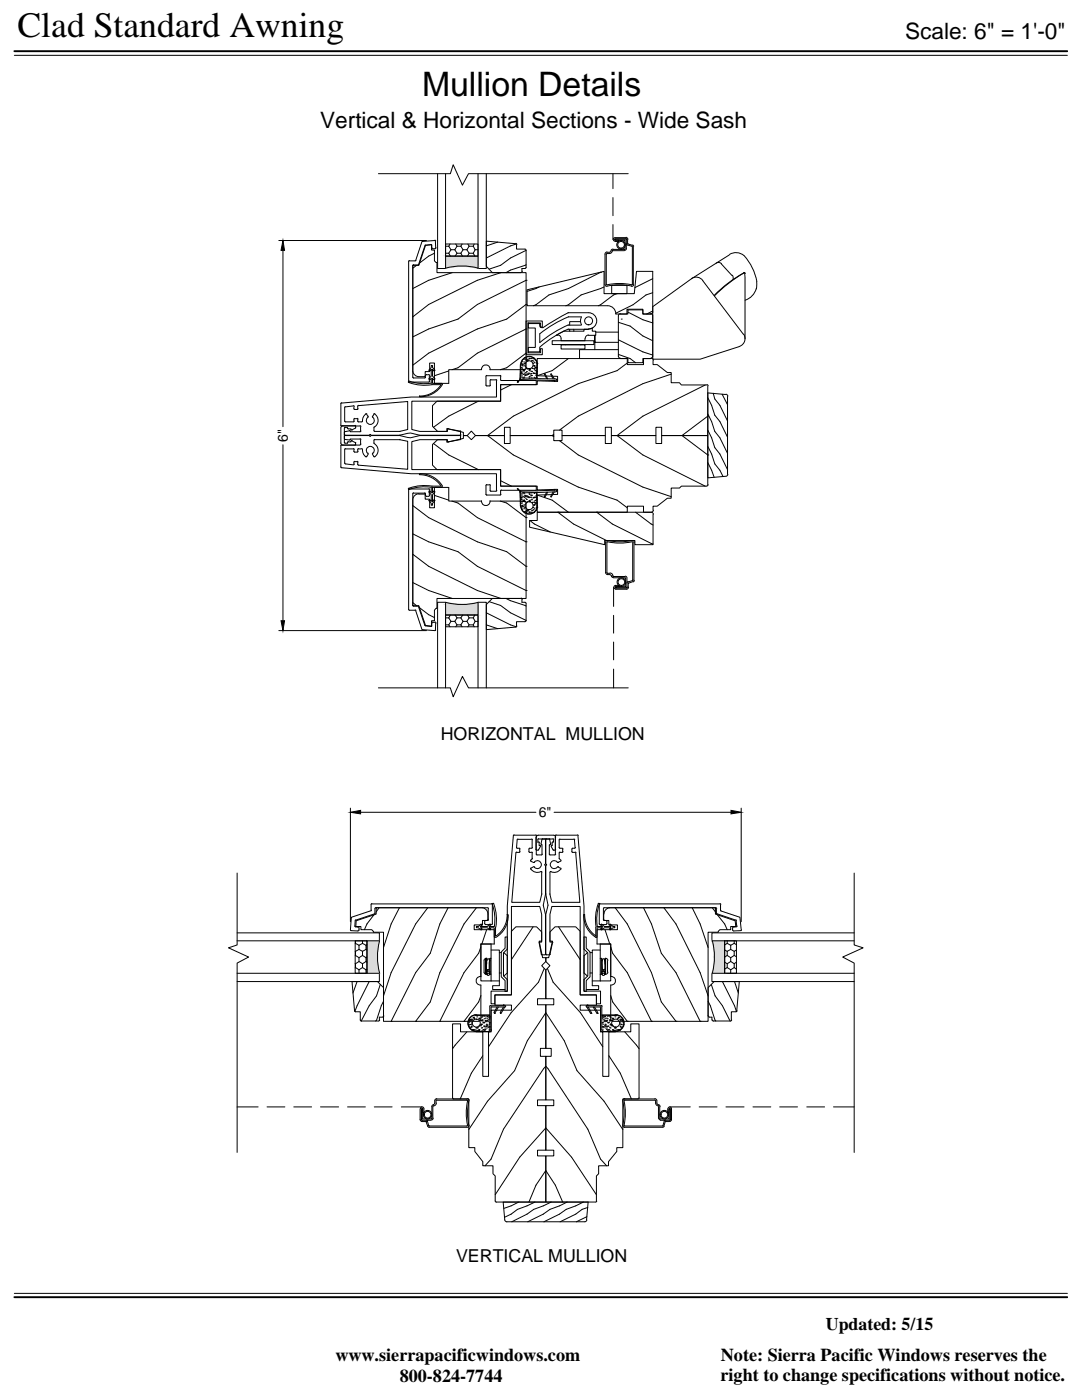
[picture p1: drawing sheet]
<svg xmlns="http://www.w3.org/2000/svg" width="216mm" height="279mm" viewBox="0 0 216 279" stroke-linecap="round" stroke-linejoin="round" font-family="sans-serif">
<defs><g id="words">
<text font-size="7.1" x="3.5" y="7.4">Clad Standard Awning</text>
<text font-size="6.7" x="84.2" y="19.2">Mullion Details</text>
<g font-size="4.5">
<text x="180.6" y="7.8">Scale: 6&quot; = 1'-0&quot;</text>
<text x="63.9" y="25.5">Vertical &amp; Horizontal Sections - Wide Sash</text>
</g>
<g font-size="3.6">
<text x="88" y="147.6">HORIZONTAL MULLION</text>
<text x="91" y="251.8">VERTICAL MULLION</text>
<text x="164.8" y="265.4">Updated: 5/15</text>
<text x="66.9" y="271.6">www.sierrapacificwindows.com</text>
<text x="79.8" y="275.7">800-824-7744</text>
<text x="143.8" y="275.6">right to change specifications without notice.</text>
<text x="143.8" y="271.5">Note: Sierra Pacific Windows reserves the</text>
</g>
<g font-size="2.8">
<text x="57.4" y="88.2" transform="rotate(-90 57.4 88.2)">6&quot;</text>
<text x="107.5" y="163.1">6&quot;</text>
</g>
</g></defs>
<!-- layer: PRODUCTS -->
<g fill="none" stroke="#000" stroke-width=".2">
<path d="M75.5 34.7h14.4l.5-1.8 1.9 4 1.2-2.2h31.9M87.3 34.7v18.9h1.6v-18.9M95.4 34.7v18.9h1.6v-18.9M122.3 34.7v2.9M122.3 39.4v3.6M81.7 52.1h1.1M81.7 52l-.2 .2v23.9M82.4 53v22.3M82.5 52.8l-.1 .2M83 52l-.2 .1M83.1 53l-.7 .5M83.6 52.8l-1.1 .1"/>
<path d="M84.8 49.1l-1.3 3.7M84.9 49l1.1-.2 .2 .2M84.9 48.9l-.1 .1M86.1 49l.1 .4 .2 .2M86.4 49.6h.3M86.7 50.5l-1.2 .6-1.8 1.4M86.7 48l-2.5 .2-1.3 3.8M86.8 47.9l.1 .2M86.9 48.1v1.4M87 49.4l-.2 .2M88.9 53.6v-2.5h6.5v2.5M88.9 48.7h6.5v2.4h-6.5z"/>
<path d="M88.9 50.5h.6M88.9 49.1h.6M89.5 49.1l.5 .7M89.5 50.5l.4 .6M89.8 48.7l-.3 .4M90 49.8h.7M90 49.8l-.5 .7M90.2 54.4l-4.7 1.5-3.1 1.7M90.7 49.8l.5 .7M90.9 48.7l.3 .4M91.2 50.5h.8M91.2 49.1h.8"/>
<path d="M91.2 50.5l-.4 .6M91.2 49.1l-.5 .7M92 49.1l.4 .7M92 50.5l.3 .6M92.2 48.7l-.2 .4M92.4 49.8h.8M92.4 49.8l-.4 .7M93.2 49.8l.4 .7M93.4 48.7l.2 .4M93.6 50.5h.8M93.6 49.1h.8M93.6 50.5l-.3 .6"/>
<path d="M93.6 49.1l-.4 .7M94.4 49.1l.4 .7M94.4 50.5l.3 .6M94.6 48.7l-.2 .4M94.8 49.8h.6M94.8 49.8l-.4 .7M95.4 53.5a12.4 12.4 0 0 0-6.5 0M99.3 48.3l-2.3 .8M100 54.4l-4.7 1.5-9.8 4.9-3.1 2.4M102.9 48.6l-5.9-.5v5l1.2 1.3h5.8M102.9 48.6l.2 .2M103 48.7l-1.1 .4-4.9 2.4"/>
<path d="M103.1 48.8v.9h1.6M104.2 54.1l-.2 .2M104.7 53.6h-.6v.6M104.8 49.7l.2 .2M104.8 53.6l.2-.2v-3.4l-3.1 1.5-2 1.5-2.3 .7M105 55.9h.1M105 55.9l-9.7 4.9-3.9 2.9-5.9 2-3.1 1.5M105 52.8l-3.1 1.1-.9 .5M107.6 57.3l-2.4 .9M119.8 54.3h.1M119.8 54.3l-6.4 3.3-3.9 1.3-2.6 1.9-.5 .2M120.5 57.3l-4.5 1.6-2.6 1.9-.5 .2"/>
<path d="M120.7 50.7v6.1l.1 .3h.3M121 56.7l.1 .2M121.1 50.3h.4M121.1 50.3l-.3 .2-.1 .2M121.2 56.8l2.8-.2 2.1 .2M121.2 57.1l2.8-.3 2 .3M121.9 50.1l-.3 .2M122.1 57h3v1.6h-3zM122.2 50.1a.87 .87 0 0 1-1.2 .5v6.2M122.2 50h2.4M122.3 50l-.1 .1M122.3 44.8v3"/>
<path d="M122.3 49.7l-.2 .1-.2 .3M122.7 47.7h2.1h-2v.2h1.9v1.9h-2.4M122.7 47.9h.8v.3h-.7M122.7 47.7l-.1 .1 .1 .1M122.7 47.4a.35 .35 0 0 0-.3 .4 .35 .35 0 0 0 .3 .3M122.8 47.4h2M123.1 58.6l-.7 .3-2.6 1.9-.4 .2M124.9 47.4h.2l.2 .4M124.9 47.6l.1 .2-.1-.1M125 49.6l-.1 .3-.3 .1M125 48.6l.2 .3 .9 .2M125 47.8v1.8"/>
<path d="M125.2 47.8v.8M125.2 48.5l1 .5M126.1 49.1l.1 .1M126.2 56.7l-.2 .2M126.2 49.3v7.5M126.2 48.9l.2 .3M126.4 49.2v7.6M126.4 56.8l-.1 .3h-.3M130.2 58.4l-1.3 .5-2.6 1.9-3.5 1.7M130.2 55.6l-3.5 1.8M138 55.6a1.62 1.62 0 0 1 2.2 .4M140.2 56l8.1 10.7"/>
<path d="M142.9 52.5a.92 .92 0 0 1 1.1 .1M143.9 52.6l2.2 2.4M145.5 50.9l-7.5 4.7-7.8 5.6v10.5h9.5l7.9-2.6M145.6 50.8a2.44 2.44 0 0 1 2.9 .2M146.1 54.9l.2 .3-.1 .6M148.4 54.4l.3 .2M148.5 54.4a29.2 29.2 0 0 0-5.9 4.6M148.5 51a10.6 10.6 0 0 1 2.5 5.2M148.5 54.4a25.1 25.1 0 0 0-6 4.5M148.6 54.6l.1 13M150.9 57.6a3.3 3.3 0 0 1-2.2 2.3M151 56.2l-.1 1.5"/>
<path d="M81.5 76.1l.2 .2M81.6 76.3l2 .5 1.3 .1 1.3-.1M81.6 76.1l-.1 .1v.2M81.7 76.1l2.5 .5 1.9-.1M82.4 75.3l.1 .1h2.2M82.4 74.1a1.24 1.24 0 0 0 1.2 1.1M83.6 75.2h1.1M84.9 75.3l-.2 .1M85.1 74.8h.4M85.1 74.7l-.4 .5M85.5 74.7l.2 .3M85.7 75v1.1"/>
<path d="M85.7 76.1l-.1 .2h-3.9M86 76.5v-1l-.2 .3-.3-.2 .5-.6v-1.3l-.2 .3-.3-.1 .5-.6v-.3h.3v.3l.5 .6-.2 .1-.3-.3v1.3l.5 .6-.2 .2-.3-.3v1h1.9v.3M86.2 76.8h1.8M88 76.8a5.2 5.2 0 0 1-4.3 2.3M88.3 76.7a4.9 4.9 0 0 1-4.6 2.4v-.1M89.5 74l-2.8 1M97 75.1v1.8l.1 .1M97.1 75h2.7M97.1 77h.6M97.1 74.9l-.1 .2M97.7 73.8h6.8M97.8 73.8a.86 .86 0 0 0-.9-1 .86 .86 0 0 0-.8 1h-6.6v2.7h-2.8v-4.1h-1v1.8h-.9v1.1"/>
<path d="M97.9 76.9l-.2 .1M97.9 75.8h1M98 75.7l-.2 .2v1M99 75.7l.1 .2M99.1 75.9v3.3h-17.1l-13.9 1.2M99.8 74.9l.2 .2M99.9 75.1v.7M99.9 75.8l.2 .1M100 75.9h7v.9h-7.1v3.3h-17.7v5.6l1.6 .4h5.5v-.5l.2-.1M102.1 76.8l-2.2 1M103.2 76.3h.1M103.3 76.3h.1"/>
<path d="M103.8 75.7l-.5 .6 .6-.6 6.7 .2v.2l.2-.2M103.8 75.7h.1M103.8 75.4v.3M103.8 74.6v1M103.8 72.8v2.9M103.8 75.6l.1 .1M103.9 72.8v1.5M103.9 74.3l.1 .1M103.9 72.7a1.68 1.68 0 0 1 1.7-1.6 1.68 1.68 0 0 1 1.7 1.8M104 72.7a1.62 1.62 0 0 1 1.6-1.5 1.62 1.62 0 0 1 1.6 1.6M104 74.4l-.2 .2M104 74.1h.1"/>
<path d="M104 73.3h.1M104 72.6h.1M104 74.4h.1M104 74.5h.1M104.1 74.4l.1 .2M104.1 73.7h.1M104.1 72.8h.1M104.1 72.9h.1M104.1 73.6h.1M104.1 74.5h.1M104.1 74.6v.8l2.9 .1 .1-.2 .2 .2M104.1 72.2h.1"/>
<path d="M104.2 73h.1M104.3 72.7h.1M104.3 75.4h.1M104.3 73.8h.1M104.4 74.7h.1M104.4 73.7h.1M104.4 74h.1M104.5 71.7h.1M104.5 75.4h.1M104.5 74h.1M104.5 75.2h.1M104.5 74.5h.1"/>
<path d="M104.5 73.8h.1M104.5 73h.1M104.5 72.3h.1M104.5 72.6h.1M104.6 73.8l.2-.1 .2-.3v-19h-17.8v-2h-.2l-.3-.3v-2.2h-.6v-1.1l-1.2 .2-1.3 4h-1.2v21.1M104.6 73.7h.1M104.7 74.9h.1M104.7 74.7h.1M104.7 72.5h.1M104.8 71.7h.1M104.8 74.9h.1M104.8 74.4h.1"/>
<path d="M104.9 74.7h.1M104.9 71.5h.1M105 73.5h.1M105 71.9h.1M105 60.8h.1M105 70.5h.1M105 65.7h.1M105 64.1h3.2v1.2h-.4v-.9h-2.4v6h2.4v-.8h.4v1.2h-3.2zM105 60.8l-3.9 2.9-5.8 2-9.8 4.8-3.1 2.4M105 65.7l-9.7 4.8-3.9 2.9-1.2 .4M105 70.5l-3.9 2.9-1.3 .4M105 74.9h.1"/>
<path d="M105 74.2h.1M105 71.7h.1M105.2 73.7h.1M105.2 72.1h.1M105.2 74.7h.1M105.2 71.8h.1M105.3 74.5h.1M105.3 74.7h.1M105.3 71.9h.1M105.5 74.6h.1M105.5 75.2h.1M105.5 74.5h.1"/>
<path d="M105.5 73.8h.1M105.5 71.5h.1M105.5 71.6h.1M105.5 75.5h.1M105.5 73.9h.1M105.6 71.6h.1M105.6 75.1h.1M105.6 73.7h.1M105.7 73.7h.1M105.7 74h.1M105.8 74.6h.1M105.9 71.6h.1"/>
<path d="M105.9 74.9h.1M106 74.5h.1M106 75h.1M106 75.4h.1M106.1 74.9h.1M106.1 74.2h.1M106.1 71.9h.1M106.1 71.6h.1M106.1 74.1h.1M106.2 73.5h.1M106.2 72h.1M106.4 72.5h.1"/>
<path d="M106.4 72.1h.1M106.4 74.4h.1M106.4 74.5h.1M106.4 73h.1M106.4 71.6h.1M106.5 74.5h.1M106.5 73.5h.1M106.5 73h.1M106.5 71.6h.1M106.6 75.3h.1M106.6 74.5h.1M106.6 73.8h.1"/>
<path d="M106.6 73h.1M106.6 72.3h.1M106.6 73.1h.1M106.7 73.5h.1M106.8 75.5h.1M106.8 74h.1M106.8 73.3h.1M106.8 74.5h.1M106.8 74.9h.1M106.9 73.4h.1M106.9 71.9h.1M106.9 72.4h.1"/>
<path d="M106.9 74h.1M107 74.5h.1M107.1 74.2h.1M107.1 73.4h.1M107.1 72.6h.1M107.1 74.9h.1M107.1 72.9v2.5M107.2 72.9l-.1 2.5M107.3 75.6h3.6l.2 .2-.2 .1M107.7 64.8v-.2h-2.3v.9h1.4v3.8h-1.4v.9h2.3v-.9M107.7 66.6v1.8M107.8 64.8v.5l.5 .1"/>
<path d="M109.1 75.6l-.5-.9 .1-.2 .6 1.1M110.2 68h8.3v.8h-8.3zM110.4 75.6l-.5-.9 .1-.1 .6 1M111 75.8h.1M111 66.9h.3M111.3 66.9a.67 .67 0 0 1 .7 .6v.5h4.7v-.4M112 68.8h4.7v.9h-4.7zM112.5 66.1l-1.4 .8M112.8 68.8h.1M113.4 62.4h4.1a1.62 1.62 0 0 1 1.6 1.6 1.62 1.62 0 0 1-1.6 1.7l.7-.3M113.4 65.7h4h-.9v.4h-4M113.4 64.9h2.6"/>
<path d="M113.4 65.7a22.6 22.6 0 0 0-5.7 3.6M113.4 71.6l-3.2 2.4-3 1M113.4 63.2h2.6M113.4 64.8a23.2 23.2 0 0 0-5.6 3.5M113.4 62.4l-5.1 3M113.5 63.2a23.3 23.3 0 0 0-5.8 3.4M113.7 65.7v.4M114.5 65.7v.4M115.8 64.2h-2.1v.7M115.9 68.8h.1M116 63.2a1.62 1.62 0 0 0 0 1.6M117.5 66.9a.67 .67 0 0 0-.7 .6"/>
<path d="M118.2 65.5v.6h.7v.8h-1.5M118.9 66.3h4.5M121.2 61h-16v-3.2l15.3-3.6v4.4h6.1l.4-4.4h3.2v8.1M121.3 61a1.62 1.62 0 0 1 1.6 1.7h2.2v-1h3.2v1h1.5h-1.5v-.9h-3v.9h-1.5M123.4 69.8h-7.8v1.8M123.4 68.3h-4.7v-1.4v2.9M123.4 70.7l2.3 .9 1.1 .8M123.4 64.3l2.3 .8 2.6 1.9 1.9 1M123.4 67.8l4.9 2.4 1.9 .7M123.4 63v8.1M123.4 71.1v.2l.4 .2M123.8 71.6h1.5v.8h3v-.8h1.5"/>
<path d="M123.8 62.6l-.4 .2v.2M124 63.7h.1M125.2 72.4l-2.1 1.6-7.7 2.6-13 6.5-5.1 3.8M125.3 62.3l3 1.5 1.9 .6M129.8 62.6l.4 .2v.2M129.9 71.6h-1.5v1.2h-3.2v-1.2h-18v3.4l4.1 .1v1l-4.1-.1v.8h-7.3v3.3h-12.7l-.9 .9v4.1l1 1h1.9v-.6l3.3 .8v.6h.7l.9-.9 .8 .9h5.8v-1.6h1.1v1.6h8.7v-1.1h1.6v1.1h8.7v-1.6h1.2v1.6h8.9v-1.6h1.1v1.6h9.2v-9.9M130 71.5l.3 .2 .1 .2M130.2 62.1l-1.2 .6M130.2 63v8.1M130.2 71.1l-.2 .3-.2 .1M130.2 62.3l-.2 .3-.2 .1M130.3 71.9v.9h.8l2.1 1.6h.7v2h1.7l.4 .4h5"/>
<path d="M133.9 74.7l-5.6 1.9-12.9 6.5-3.8 2.7M140.7 76.8l-12.4 6.3-5.2 3.8M141.1 76.8l.2 .2M141.2 79.4l.8 1.5 .6 2 1 1.2 1.6 3.1M142.3 78.5l.3 1.1 1 1.3 1.6 3.1M144.1 78.7l1.1 2.1M144.8 78.7l-3.6-.3v17l3.6-.3M144.9 78.7l.3 .4M145.2 79.1v15.6M148.4 66.7a1.62 1.62 0 0 1-.8 2.4M68 93.2l.2 .1M68 84.9l.2 .1"/>
<path d="M68 88.4l.1 .2 .3 .2M68 85.4v3M68.1 93.3l13.9 1.2h17.1v3.4M68.1 88.8h3.7M68.1 85h3.7M68.2 80.4l-.2 .1v4.4M68.2 88.8l-.2 .1v4.3M68.4 85h2.4M68.4 85h-.2l-.2 .4M68.7 87.5l.1 .2M68.7 86.7l.2 .2-.2 .1M68.7 88.3l.2 .1"/>
<path d="M68.8 89.7v2.7l.1 .2M68.8 86.9h4.9l.2 .2 .1-.2h5.8l2.1 .5 1.9-.5h8M68.8 86.9h4.9l.2-.2 .1 .2h5.8l2.1-.5 1.9 .5h8M68.8 85.3h.5l.2 .3h.5l.1 .2h.2M68.8 86.1l-.1 .2M68.9 85.3l-.2 .1v2.9M68.9 89.6h1.6M68.9 92.6l1.5 .2M68.9 84.2h1.6M68.9 81.1l-.1 .2v2.8l.1 .1M68.9 89.5l-.1 .2M69.3 88.3v.1h-.5"/>
<path d="M69.5 88.1l-.2 .2M69.7 86l-.9 .2M69.7 85.9l.2 .2M69.9 87.7l-.1 .1-1-.1M70.2 88l.7 .3M70.3 87.9l-.2 .1-.1 .2h-.5M70.4 81l-1.5 .2M70.5 81l.2 .1M70.5 89.5l.2 .2M70.6 81.6l.2 .1M70.6 89.7v.4l.2 .1M70.6 81.1v.5"/>
<path d="M70.6 83.7v.4M70.7 92.6l-.2 .2M70.7 84l-.2 .2M70.7 92.1h.6M70.7 90.2h.6M70.7 81.7h.6M70.7 83.6h.6M70.8 92.1l-.2 .1v.4M70.8 83.5l-.2 .2M70.8 84.9l.2 .2M70.9 85.5l-.7 .3M70.9 88.3l.1 .1"/>
<path d="M70.9 85.1v.2M70.9 88.4v.3M71 88.7l-.2 .1M71 85.3l-.1 .1M71.3 92.1l.1 .1M71.3 83.5l.1 .2M71.4 92.3v.4l.1 .1M71.4 83.7v.3l.1 .2M71.4 89.7v.4M71.4 90.1l-.1 .1M71.4 81.6l-.1 .1M71.5 81l9.9-.9v5.6l-1.6 .4h-5.1"/>
<path d="M71.5 89.6h.6M71.5 84.2h.6M71.5 80.9l-.1 .2v.5M71.5 89.5l-.1 .2M71.8 87.6l-1.9 .1M71.9 87.6l.1 .1M71.9 85l.1 .1M72 85.1v.9M72 87.7v.9M72 88.6l-.1 .2M72 86l-.1 .2-2-.1M72.2 89.5l.1 .2"/>
<path d="M72.3 84l-.1 .2M72.3 89.7a1.22 1.22 0 0 0 .9 1.4M73 82.6h.2M73 82.6a1.56 1.56 0 0 0-.7 1.4M73.2 82.7l.2 .4M73.4 90.4v.3M73.4 90.7l-.2 .4M73.4 83l.1 .2a.8 .8 0 0 0-.3 1.1 .8 .8 0 0 0 1.2 .2 .8 .8 0 0 0 0-1.2M74.3 83l.1 .3M74.4 90.7l.2 .4M74.4 90.4l-.1 .3M74.4 90.5a.79 .79 0 0 0 .1-1.2 .79 .79 0 0 0-1.2 0 .79 .79 0 0 0 .1 1.2"/>
<path d="M74.6 91.1l.2 .1M74.6 88.4l.1 .2M74.6 85.3v.6l.2 .2M74.6 87.9v.5M74.6 82.7l-.2 .4M74.7 85.2l-.1 .1M74.7 88.6a1.56 1.56 0 0 1 .1 2.5M74.7 87.7h5.1l1.6 .4v5.6l-9.9-.9M74.8 87.7l-.2 .1M74.8 82.6a1.56 1.56 0 0 1-.1 2.6M74.8 82.6h-.2M79.8 86.9h.1"/>
<path d="M79.8 87.7h.1M79.8 86.1h.1M81.5 97.4v.2l.1 .1M81.5 97.7v24M81.7 97.6h3.8M81.7 97.5l-.2 .2M82.4 99.7v21.2h1.2l1.3 3.9 1.2 .2v-1.1h.6v-2.1l.3-.4h.2v-2h17.8v-19l-.1-.3-.3-.2M82.5 98.4h2.2M82.5 98.4l-.1 .1v22.3l.1 .2h.9M83.6 98.6h1.1M83.6 98.5a1.24 1.24 0 0 0-1.2 1.1M83.7 94.7a5.2 5.2 0 0 1 4.3 2.3"/>
<path d="M83.7 94.7v-.1a4.9 4.9 0 0 1 4.6 2.4M84.7 98.5l.2 .3M84.7 98.4l.2 .1M84.8 98.8v.8h.9v1.7h1v-4h2.8v2.7h6.6M84.8 98.5v.4M84.9 98.8l.2 .3M85.6 97.5l.1 .2M85.7 97.7v1.2M85.7 98.8l-.2 .3h-.4M86.1 97.3l-2.6-.1-1.8 .5M86.2 97h1.8M86.2 97l-2-.1-1.3 .2-1.3 .3"/>
<path d="M86.5 88.5l3 2.3 5.9 2.9M86.7 98.9l2.8 .9M88.2 97v.3h-1.9v1.1l.3-.4 .2 .2-.5 .5v1.4l.3-.3 .2 .1-.5 .5v.4h-.3v-.4l-.5-.5 .3-.1 .2 .3v-1.4l-.5-.5 .3-.2 .2 .4v-1.1M89.4 85.6l2.4 .4M89.5 88.2l-.2-.1v-.4h-5.5l-1.6 .4v5.6h17.7v3.3h7.1v.8h-7M91.8 87.7l-2.4 .5M91.8 86.9l.2 .1M91.8 86l.2 .1M91.9 86.2v.5M91.9 87.1v.5M92 87.6l-.2 .1M92 86.7l-.2 .2"/>
<path d="M95.4 80.1l-5.9 3-3 2.2M97 98.6l.1 .2M97.1 98.8h2.7M97.1 96.8h.6M97.1 96.7l-.1 .2v1.8M97.3 86.9h.1M97.3 86.9l5.1 3.9 13 6.4 7.7 2.6 2.1 1.5M97.7 96.7l.2 .2M97.8 99.9a.86 .86 0 0 1-.9 1 .86 .86 0 0 1-.8-1M97.8 96.9v1M97.8 97.9l.2 .1M97.9 98h1"/>
<path d="M99.1 97.9l-.1 .1M99.9 95.9l2.2 1.1M99.9 98v.7M100 98.6l-.2 .2M100.1 97.8l-.2 .1M103.2 97.5h.1M103.3 97.5l.6 .5 6.7-.2v-.1l.2 .1M103.3 97.6l.5 .4M103.8 98h.1M103.8 98v.4M103.8 98v3M103.8 98.2v1l.2 .2"/>
<path d="M103.9 99.5v1.5M103.9 98l-.1 .1M104 99.7h.1M104 99.4h.1M104 99.3l-.1 .2M104.1 99.3h.1M104.2 99.1l-.1 .2M104.3 98.4h.1M104.3 99.9h.1M104.4 99.1h.1M104.4 99.9h.1M104.5 98.4h.1"/>
<path d="M104.5 99.8h.1M104.5 98.5h.1M104.5 99.3h.1M104.7 98.9h.1M104.7 99.1h.1M104.8 98.9h.1M104.8 99.4h.1M104.9 99.1h.1M105 98.9h.1M105 99.7h.1M105.2 99.1h.1M105.3 99.3h.1"/>
<path d="M105.3 99.1h.1M105.5 99.2h.1M105.5 98.5h.1M105.5 99.3h.1M105.5 98.4h.1M105.5 99.9h.1M105.6 98.7h.1M105.7 99.8h.1M105.8 99.2h.1M105.9 98.9h.1M106 99.2h.1M106 98.8h.1"/>
<path d="M106 98.4h.1M106.1 98.9h.1M106.1 99.6h.1M106.1 99.8h.1M106.4 99.4h.1M106.4 99.3h.1M106.5 99.3h.1M106.5 99.2h.1M106.6 98.5h.1M106.6 99.2h.1M106.8 98.3h.1M106.8 99.9h.1"/>
<path d="M106.8 99.3h.1M106.8 99h.1M106.9 99.8h.1M106.9 98.3l-2.8 .1v.8M107 98.2l.1 .2 .2-.2M107 99.3h.1M107.1 99.6h.1M107.1 98.9h.1M107.1 98.4v2.5M107.1 98.4l.1 2.5M107.2 98.8l3 1 3.2 2.4M109.1 98.2l-.5 .9 .1 .1 .6-1"/>
<path d="M110.2 86.9h.1M110.2 86.9l.3 .2M110.4 98.2l-.5 .9 .1 .1 .6-1M110.5 86.7l-.3 .2M110.9 97.8l.2 .1M111 98h.1M111.1 98l-.2 .2-3.6 .1M111.6 87.9l3.8 2.9 12.9 6.4 5.6 1.9M123.1 86.9h.1M123.1 86.9l5.2 3.9 12.4 6.2M141 97h-5l-.4 .4h-1.7v2h-.7l-2.1 1.6h-.8v.8M141.2 90.8h.1"/>
<path d="M141.2 96.8v-9.9h-9.2v1.6h-1.1v-1.6h-8.9v1.6h-1.2v-1.6h-8.7v1h-1.6v-1h-8.7v1.6h-1.1v-1.6h-5.8l-.8 .8-.9-.8h-.7v.6l-3.3 .8v-.6h-1.9l-1 1v4.1l.9 .9h12.7v3.3h7.3v.8l4.1-.1v1l-4.1 .1v3.4h18v-1.2h3.2v1.2h1.5M141.2 83.1h.1M141.2 83.1l-5.1 3.8 5.1 3.9M141.2 82.6l.8 1.5 .6 2 1 1.3 1.6 3.1M141.2 85.8l.8 1.6 .6 1.9 1 1.3 1.6 3.1M141.2 89.1l.8 1.5 .6 2 1 1.2 .7 1.3M141.2 92.3l1.3 2.9M141.3 96.7l-.2 .3M145.2 94.6l-.3 .5M82.4 110.6l3.1 2.4 9.8 4.8 4.7 1.6M82.4 106.5l3.1 1.6 5.9 2 3.9 2.9 9.7 4.8M82.4 100.9l3.1 2.4 9.8 4.8 5.8 2 3.9 2.9"/>
<path d="M82.4 116.3l3.1 1.5 4.7 1.6M90.2 100l1.2 .4 3.9 2.9 9.7 4.8M97.7 100h6.8M99.8 100l1.3 .4 3.9 2.9M101 119.4l4 1.6M104 119.4h-5.8l-1.2 1.2v5.1l5.9-.5M104 119.4l.2 .2M104 100.4h.1M104 101.2h.1M104.1 100.1h.1M104.1 101h.1M104.1 100.9h.1"/>
<path d="M104.1 100.2h.1M104.1 101.6h.1M104.1 119.6v.6h.6M104.2 100.8h.1M104.3 101.1h.1M104.4 100.1h.1M104.5 102.1h.1M104.5 100.1h.1M104.5 100.8h.1M104.5 101.5h.1M104.5 101.2h.1M104.6 100.1h.1"/>
<path d="M104.7 101.3h.1M104.8 102.1h.1M104.9 102.3h.1M105 100.3h.1M105 101.8h.1M105 113h.1M105 103.3h.1M105 117.8h.1M105 108.1h.1M105 101.9h.1M105 102.2h.1M105.2 100.1h.1"/>
<path d="M105.2 101.7h.1M105.2 102h.1M105.3 101.9h.1M105.5 100.1h.1M105.5 102.3h.1M105.5 102.2h.1M105.6 102.2h.1M105.6 100.1h.1M105.7 100.1h.1M105.7 103.9l.9 .7 3.2 1.6M105.9 102.2h.1M106.1 101.9h.1"/>
<path d="M106.1 102.2h.1M106.2 100.3h.1M106.2 101.8h.1M106.4 101.3h.1M106.4 101.7h.1M106.4 100.8h.1M106.4 102.3h.1M106.5 100.3h.1M106.5 100.8h.1M106.5 102.2h.1M106.6 100h.1M106.6 100.8h.1"/>
<path d="M106.6 101.5h.1M106.6 100.7h.1M106.7 100.3h.1M106.8 100.4h.1M106.9 100.4h.1M106.9 101.8h.1M106.9 101.3h.1M107.1 100.4h.1M107.1 101.1h.1M107.1 101.2h.1M107.2 100.9a1.62 1.62 0 0 1-1.6 1.6 1.62 1.62 0 0 1-1.6-1.5M107.3 100.9a1.68 1.68 0 0 1-1.7 1.7 1.68 1.68 0 0 1-1.7-1.6"/>
<path d="M111.3 102.2h.1M111.3 102.2l3.1 2.4 6.6 3.3M119.1 102.2h.1M119.1 102.2l3.1 2.4 8.1 4M121.2 114.7h.6l.2 .2M121.2 114.4h.5M121.3 108.1l-.2 .2v6l.2 .1M121.3 107.9l-.3 .1-.2 .3v6l.1 .2 .4 .2M121.7 114.4h.3l.3 .5M122 114.9l.1 .3h.3M122.2 114.9l.2 .1M122.3 115.1h2.4"/>
<path d="M122.4 115.3h2.4v1.8h-1.9v.2h2.1h-2.2M122.4 117.2v3.8M122.8 116.8h.8v.3h-.8M122.8 117.6h2.2M122.9 117.1l-.1 .1 .1 .1M122.9 116.8a.35 .35 0 0 0-.4 .4 .35 .35 0 0 0 .4 .3M124.7 115l.3 .1 .1 .2M125.1 117.2l-.1 .1M125.1 115.4v1.8M125.2 117.2l-.2 .1M125.3 116.1l-.2 .3M125.4 116.5v.7"/>
<path d="M125.4 117.2l-.2 .3-.2 .1M125.5 116.3l-.1 .2M126.1 107.9l-2.1 .2-2.8-.2M126.1 108.1l-2.1 .3-2.8-.3M126.1 107.9l.3 .1 .2 .3M126.2 108.1l.1 .2M126.2 115.9l-.9 .2M126.2 108.3v7.5M126.3 116.1l-.9 .3M126.3 115.7l-.1 .2M126.5 108.3v7.6M126.6 115.8l-.2 .3"/>
<path d="M126.8 102.2l3.5 2.6M129.9 102.2h-22.7v1.7h-1.5v1.3l15 3.5v-.8h6v.8h3.6v-6M130 102.2l.3 .2 .1 .2M130.4 101.8l-.2 .4h-.2M75.5 137.3h14.4l.5 1.8 1.9-4.1 1.2 2.3h31.9M81.5 121.6l.2 .2M81.7 121.8h1.1M82.4 120.3l.7 .6M82.8 121.7l.2 .1M82.9 121.8l1.3 3.9 2.6 .1 .1-.1M83.4 120.9l.2 .1M83.5 121.1l1.3 3.8 1.2 .1 .2-.1"/>
<path d="M83.7 121.3l1.8 1.4 1.2 .5M86.2 124.4l-.1 .5M86.4 124.2h.3M86.4 124.1l-.2 .2M86.8 124.1l.2 .3M86.9 124.4v1.4M87.3 137.3v-17.1h1.6v17.1M88.9 120.2v2.5h6.5v-2.5M88.9 122.7h6.5v2.4h-6.5zM88.9 124.7h.6M88.9 123.3h.6M88.9 120.2a12.4 12.4 0 0 0 6.5 0"/>
<path d="M89.5 123.3l.5 .7M89.5 124.7l.3 .4M89.9 122.7l-.4 .6M90 124h.7M90 124l-.5 .7M90.7 124l.5 .7M90.8 122.7l.4 .6M91.2 124.7h.8M91.2 123.3h.8M91.2 124.7l-.3 .4M91.2 123.3l-.5 .7M92 123.3l.4 .7"/>
<path d="M92 124.7l.2 .4M92.3 122.7l-.3 .6M92.4 124h.8M92.4 124l-.4 .7M93.2 124l.4 .7M93.3 122.7l.3 .6M93.6 124.7h.8M93.6 123.3h.8M93.6 124.7l-.2 .4M93.6 123.3l-.4 .7M94.4 123.3l.4 .7M94.4 124.7l.2 .4"/>
<path d="M94.7 122.7l-.3 .6M94.8 124h.6M94.8 124l-.4 .7M95.4 137.3v-17.1h1.6v17.1M97 122.3l4.9 2.4 1.1 .4M97 124.7l2.3 .8M97.6 120.1l2.3 .7 2 1.5 3.1 1.5M103.1 124.9l-.2 .3M104.7 124.1h-1.6v.9M104.8 120.2l.2 .2M105 120.5v3.3l-.2 .3M122.4 122.8v3.6"/>
<path d="M122.4 128.1v3.6M122.4 133.5v3.8M47.3 174.2v14.4l-1.7 .6 4 1.8-2.3 1.2v37.8M102.4 166.8l-1.2 14v17h-3.2v2.5h.7v-1.7h3.4v-17.7h5.6l.4 1.6v5.5h-.4M102.6 166.7h4.3M102.6 166.6l-.2 .2M102.9 170.2l-.8 9.9h5.6l.4-1.6M103.1 170.1h.5M103.1 169.1l.1 .2h.4M103.1 170l-.2 .2M103.2 167.6l-.1 1.6M103.3 167.5h2.8"/>
<path d="M103.4 167.4l-.2 .2M103.6 169.3l.2 .1M103.7 169.5v.5M103.8 170l-.2 .1M105.5 170l.2 .1M105.7 170.1h.4M105.7 169.3h.4M105.7 169.3l-.2 .1v.6M105.9 171.6v.3M105.9 171.9l.5 .2M105.9 173.2v.3M106 173.4a1.71 1.71 0 0 0 2.1 .5v.2"/>
<path d="M106.1 167.4l.1 .2M106.1 170l.1 .2M106.2 167.6v1.6M106.2 170.2v1.1M106.2 169.1l-.1 .2M106.2 171.3l-.2 .4M106.4 173l-.5 .3M106.4 173h.3M106.6 172a.79 .79 0 0 1 1.2 0 .79 .79 0 0 1 0 1.1 .79 .79 0 0 1-1.2 0M106.7 172.1h-.3M106.9 166.6l.2 .2M106.9 167.1v2.4"/>
<path d="M106.9 169.5l.2 .2M107 166.8v3.7M107 170.5l.2 .1h.8M107.1 169.7h.2M107.4 167.4h2.9M107.5 167.4l-.2 .1v.6h.1M107.5 168l.1 .2M107.5 169.6l-.1 .1M107.6 168.2v.6h.1M107.7 168.7l.2 .3-.5 .6M108.1 174.1v4.3M108.1 178.4h.1"/>
<path d="M108.2 170.5l-.1 .1M108.3 167.4l-.2 .1-.1 .9 .1 .2v1.9M108.8 167.4l.1 .1M108.8 178.5l-.4 2.2 .4 1.8v7.9M108.8 167.6v4.8l-.1 .2 .1 .2v5.6M108.9 178.5l.5 2.2-.5 1.8v7.9M108.9 167.6v4.8l.2 .2-.2 .2v5.6M109.1 167.4l-.2 .1M109.6 167.4l.1 .1M109.6 170.5l.2 .1h.9M109.7 167.5l.2 .9M109.9 168.4l-.1 .2h-.2v1.9"/>
<path d="M110.1 168.7l-.1 .2 .4 .7M110.2 168.2l-.1 .6M110.3 169.6l.4 .1M110.3 168l-.1 .2M110.3 167.4l.2 .1M110.4 167.6v.5h-.1M110.8 166.8v3.7M110.9 167.1l-.2-.4h-.3h-3l-.3 .2-.1 .2M110.9 170.5l-.2 .1M110.9 169.5l-.2 .2M110.9 166.7h4.3M111 166.6l-.2 .2"/>
<path d="M111.4 173l.4 .3M111.5 173h-.3M111.5 172.1h-.2a.8 .8 0 0 0-1.1-.2 .8 .8 0 0 0-.2 1.1 .8 .8 0 0 0 1.2 .1M111.6 169.1l.1 .2M111.6 170.2v1.1l.3 .4M111.7 170.1h.4M111.7 169.3h.4M111.7 167.5h2.8M111.7 167.4l-.1 .2v1.6M111.7 170l-.1 .2M111.8 171.9l-.4 .2M111.9 173.4a1.65 1.65 0 0 1-2.1 .5l-.1 4.5"/>
<path d="M111.9 173.2v.3M111.9 171.6v.3M112.2 169.3l.1 .1M112.3 169.5v.5M112.3 170l-.1 .1M114.1 170l.2 .1M114.2 170.1h.6M114.3 169.3l-.2 .1v.6M114.5 167.4l.2 .2M114.6 167.6l.2 1.6M114.8 170l.1 .2M114.8 169.1l-.1 .2h-.5"/>
<path d="M114.9 170.2l.8 9.9h-5.6l-.4-1.6M115.2 166.6l.2 .2M115.3 166.8l1.2 14v17h3.3v2.5h-.8v-1.7h-3.2v-17.7h-5.7l-.4 1.6v5.5h.4M170.4 174.2v14.4l1.8 .6-4 1.8 2.2 1.2v37.8M47.3 194.2h28.4v1.7h-28.4M47.3 186.2h28.4v1.6h-28.4M69.9 185.6l.2 .1M70.8 184.8l.1 .2h.5M70.9 187.8h2.3v6.4h-2.3zM70.9 189.9h.1M70.9 192.3h.1M70.9 183.8l-.1 1"/>
<path d="M70.9 187.8v.5M70.9 189.9v.8M70.9 192.3v.8M70.9 188.3h.1M70.9 190.7h.1M70.9 193.1v.1M70.9 188.3l.7 .4M70.9 190.7l.7 .4M70.9 193.1l.7 .4M71 183.6l-.1 .1M71.3 195.9l-.9 2.3M71.4 185l.2 .2"/>
<path d="M71.6 185.6l-.2 .2-1.4-.1M71.6 185.2v.4M71.6 188.7v.8M71.6 191.1v.8M71.6 193.5v.7M71.6 189.5l-.7 .4M71.6 191.9l-.7 .4M71.6 189.5l.7 .4M71.6 191.9l.7 .4M72.3 187.8v.5M72.3 189.9v.8M72.3 192.3v.8"/>
<path d="M72.3 188.3l-.7 .4M72.3 190.7l-.7 .4M72.3 193.1l-.7 .4M72.3 188.3l.7 .4M72.3 190.7l.7 .4M72.3 193.1l.7 .4M73 188.7v.8M73 191.1v.8M73 193.5v.7M73 189.5l-.7 .4M73 191.9l-.7 .4M73 189.5l.2 .1"/>
<path d="M73 191.9l.2 .1M73.2 188.5l-.2 .2M73.2 191l-.2 .1M73.2 193.4l-.2 .1M73.7 195.9l-2.9 6M73.9 181.8l-3.8 1.3-.2 2.4M74 180.5v1.2M74.1 181.6l-.1 .2M74.2 180.4h23.9M74.2 180.3l-.2 .2M74.6 182.6l-1.4 1.8-.5 1.1M74.7 182.4l-3.7 1.2"/>
<path d="M74.9 182.2l-.1 .2M74.9 181.2h22.4M75 181.2l-.2 .1v.9M75.6 181.2l-.5 .8M75.7 187.8h-2.5v6.4h2.5M75.7 187.7a12.4 12.4 0 0 0 0 6.5M75.9 196.5l-.8 2.2-1.4 2-1.6 3.1h3.4l.3-.3M76.5 199.8l-.4 .9-1 2.9-.2 .2M79.7 181.2l-1.7 3.2-1.5 4.7M85.4 181.2l-2.5 3.2-4.9 9.7-1.5 4.6M89.4 181.2l-1.6 3.2-1.9 5.8-3 3.9-4.9 9.7M95.1 181.2l-2.5 3.2-4.8 9.7-1.9 5.9-3 3.8"/>
<path d="M96 194.9a.86 .86 0 0 0-1 .8 .86 .86 0 0 0 1 .9M96 188.4h2v7.4h-2zM96 189l-.5 1.2-2.9 3.9-4.8 9.7M96 198.7l-.5 1.3-2.9 3.8M96 196.6v6.8M96.6 191.7v2.3M97 191.3h.1M97 194.4h.1M97 191.3v3.1zM97.1 191.4v-.1a.38 .38 0 0 0-.5 .4M97.1 183.7h-.8v.9h-1.7v.9h4v2.9h-2.6v6.5M97.1 193.5v.9a.38 .38 0 0 1-.5-.4"/>
<path d="M97.1 185.5l-1 2.9M97.1 191.4v1M97.1 191.6v.1M97.2 193.9v.5M97.2 191.6l-.2 1.8 .3 .1h.3l.1-1.9-.3-.3-.2 .3M97.2 194.3l.2-.1 .2 .1v.3h-.4zM97.3 183.7h-.4l-.2 .2M97.3 193.5v.4h.2v-.4M97.3 193.8l-.2 .2M97.3 181.2l.2 .1M97.4 182.4a1.26 1.26 0 0 0-1.1-1.2h-21.2v1.2l-4 1.4-.1 1.1h1v.6h2.2l.3 .4v.1h2v17.8h19M97.4 182.4v1.1"/>
<path d="M97.4 183.5l-.3 .2M97.4 181.3v2.3M97.5 183.5l-.2 .2M97.6 193.8l.2 .2M97.7 193.9v.5M97.7 191.6v.2M97.7 191.4l.1 3M97.8 191.6l-.1 .2M97.8 191.3l-.1 .1M98 189.6h1.6v7.1h-1.3v.8h2.5M98 191.3h-.2v3.1h.2M98 195.8h1.6"/>
<path d="M98.1 180.3a7.2 7.2 0 0 1 .5 4.6M98.2 180.5v4h-1.3l-.2-.2v-.3M98.5 180.4l.4 1.3 .2 1.3-.2 2M98.5 180.3h-.1l-.2 .1M98.6 184.9h-1l.3-.3-.1-.2-.6 .5h-1.3l.3-.3-.2-.2-.6 .5h-.3v.3h.3l.6 .4 .2-.2-.3-.2h1.3l.6 .4 .1-.2-.3-.2h1v1.9h.3M98.9 185v1.8M99.6 194.2h.4M99.6 190.1h.4M100.5 190.1l.7 .6v3.5l-.7 .6M100.8 187h.4v2.4l-.7 .8v4.5l.7 .8v2.4h-.4v-2.2l-.8-.8v-4.9l.8-.8zM101.2 182.5l.2 .1M101.2 182.5a5.2 5.2 0 0 1-2.3 4.3"/>
<path d="M101.4 182.6a5.1 5.1 0 0 1-2.5 4.5M106.4 185l-4.3 6.5M107.7 188l-.1 .1 .4 2.4M108 190.4l.2 .2M108.1 190.6h.6M108.6 193.3l-1.2 2.7-5.4 6.1-4.5 6.8M108.9 190.4l.2 .2h.5M108.9 190.4l-.1 .2M109.2 193.3l1.2 2.7 5.4 6.1 4.5 6.8M109.8 190.4l-.2 .2M110.1 188l.2 .1M110.2 188.1l-.5 2.4"/>
<path d="M111.4 185l4.4 6.5M116.5 187h.5v2.2l.7 .8v4.9l-.7 .8v2.2h-.5v-2.4l.8-.8v-4.5l-.8-.8zM116.6 182.5h-.1a4.9 4.9 0 0 0 2.4 4.6M116.7 182.5a5.2 5.2 0 0 0 2.2 4.3M117.2 190.1l-.7 .6v3.5l.7 .6M117.7 194.2h.5M117.7 190.1h.5M118.2 195.8h1.6M118.9 185v1.8M119.1 184.9h1.1l-.4-.3 .2-.2 .6 .5h1.3l-.3-.3 .1-.2 .6 .5h.4v.3h-.4l-.6 .4-.1-.2 .3-.2h-1.3l-.6 .4-.2-.2 .4-.2h-1.1v1.9h-.2M119.4 180.3h.1l.1 .1M119.4 180.4l-.5 1.9-.1 1.4 .1 1.3"/>
<path d="M119.6 180.5v4h1.3l.2-.2v-.3M119.7 180.4h23.9M119.7 180.3a7.2 7.2 0 0 0-.5 4.6M119.8 189.6h-1.6v7.1h1.3v.8h-2.5M119.8 188.4h2.1v7.4h-2.1zM119.8 191.3h.2M119.8 194.4h.2M120 191.3v3.1M120 191.3l.1 .1M120.1 191.4l-.1 3M120.1 191.6l.1 .2-.1-.2M120.1 193.9v.5"/>
<path d="M120.2 194.3l.2-.1 .2 .1v.3h-.4zM120.3 193.5v.4h.2v-.4M120.3 193.8l-.2 .2M120.4 183.5l.2 .2M120.5 182.4v1.1M120.5 183.5l.2 .2h.8v.9h1.7v.9h-4.1v2.9h2.8v6.5M120.5 193.8l.2 .2M120.5 183.7h.4l.2 .2M120.5 181.2h22.3M120.5 182.4a1.28 1.28 0 0 1 1-1.2h21.3v1.2l3.9 1.4 .1 1.1h-1v.6h-2.2l-.3 .4v.1h-2v17.8h-19.1M120.6 181.2l-.2 .1v2.3M120.7 193.9v.5"/>
<path d="M120.7 191.6v1.8l-.2 .1h-.3l-.1-1.3a.74 .74 0 0 1 .3-.9l.3 .3M120.7 191.6v.1M120.7 193.5l.1 .9M120.7 185.5l1 2.9M120.7 191.4v1M120.8 191.3l-.1 .1M120.8 191.3v3.1M120.9 191.3h.2l.2 .4M121.2 191.7v2.3M121.3 194l-.2 .4h-.2M121.9 189l.3 1.2 3 3.9 4.8 9.7M121.9 198.7l.3 1.3 3 3.8"/>
<path d="M121.9 194.9a.86 .86 0 0 1 .9 .8 .86 .86 0 0 1-.9 .9v6.8M122.8 181.2l2.4 3.2 4.8 9.7 2 5.9 2.9 3.8M128.4 181.2l1.6 3.2 2 5.8 2.9 3.9 4.8 9.7M132.5 181.2l2.4 3.2 4.8 9.7 1.6 4.6M138.1 181.2l1.6 3.2 1.6 4.7M141.3 199.8l1.5 4M141.9 196.5l.8 2.2 1.5 2 1.5 3.1M142.1 187.8h2.5v6.4h-2.5M142.1 181.2l.7 .8M142.1 187.7a12.4 12.4 0 0 1 0 6.5M142.9 181.2l.1 .1M142.9 181.3l.2 1.1 3.7 1.2"/>
<path d="M143.1 182.6l1.5 1.8 .5 1.1M143.7 180.3l.1 .2M143.8 180.5v1.2M143.8 181.6l.1 .2M143.8 181.8l3.8 1.3 .3 2.4M144.2 195.9l2.4 4.8 .3 1.2M144.6 187.8h2.3v6.4h-2.3zM144.6 189.6l.5 .3M144.6 192l.5 .3M145.1 187.8v.5M145.1 189.9v.8M145.1 192.3v.8"/>
<path d="M145.1 188.3l-.5 .3M145.1 190.7l-.5 .3M145.1 193.1l-.5 .3M145.1 188.3l.7 .4M145.1 190.7l.7 .4M145.1 193.1l.7 .4M145.8 188.7v.8M145.8 191.1v.8M145.8 193.5v.7M145.8 189.5l-.7 .4M145.8 191.9l-.7 .4M145.8 189.5l.7 .4"/>
<path d="M145.8 191.9l.7 .4M146.2 185.6l.2 .2M146.2 185.2v.4M146.4 185l-.2 .2M146.5 187.8v.5M146.5 189.9v.8M146.5 192.3v.8M146.5 188.3l-.7 .4M146.5 190.7l-.7 .4M146.5 193.1l-.7 .4M146.5 188.3l.4 .2M146.5 190.7l.4 .2"/>
<path d="M146.5 193.1l.4 .3M146.6 195.9l.7 2.3M146.8 183.6l.1 .1M146.9 185h-.5M146.9 183.8l.1 1M146.9 189.6l-.4 .3M146.9 192l-.4 .3M147.1 184.8l-.2 .2M147.8 185.7l-1.4 .1M148 185.6l-.2 .1M170.4 194.2h-28.3v1.7h28.3M170.4 186.2h-28.3v1.6h28.3"/>
<path d="M70.9 201.9h1v1.7M71 201.9l-.3-.2-.5-5.8h5.1l1.2 1.2v5.6M71.9 203.5l.2 .3M76.3 203h-.6v.6M76.6 202.7l-.2 .2M78 203.8h.1M82.9 203.8h.1M87 219.7v.4M87.1 219.6h6.1M87.1 219.3h6.1M87.2 219.5l-.2 .2M87.2 219.3l-.4 .2-.1 .8-.2 .2"/>
<path d="M87.8 203.8h.1M90.3 219.1v-14.8h1.6v1.6h4.4v8.9h1.2v-8.9h.5v-4.3h4.1v-1h-3.4v-2h3.4v-12.7l.8-.9h4.2l1 1v1.8h-.5l.7 3.3h.6v.8l-.8 .8 .8 .9v5.7h-1.6v1.2h1.6v8.7h-1.1v1.6h1.1v8.7h-1.6v1.2h1.6v8.8h-1.6v1.2h1.6v9.2l-10-.1-.1-5.1-.4-.5v-1.5h-2.1v-.9l-1.6-2v-.8h-1.2v-9.7h-3M90.3 219.1l.2 .2M92.6 203.8h.1M93.1 219.5l.2 .2M93.2 205.9l-2.9 3.4M93.2 219.3l.3 .1 .1 .3M93.3 219.7a13.4 13.4 0 0 0-.1 5h-.1M93.5 204.4h.1M93.5 204.5h.1M93.5 204.8h.1M93.5 204h.1"/>
<path d="M93.6 219.7l-.3 2.8 .3 2.1M93.6 203.6h.1M93.6 203.8h.1M93.7 203.4h.1M93.7 203.7h.1M93.7 205.1h.1M93.8 204.5h.1M93.8 203.5h.1M93.9 203.4h.1M94 205.1h.1M94 204.4h.1M94 204.8h.1"/>
<path d="M94.1 203.6h.1M94.1 204.1h.1M94.1 204.8h.1M94.1 203.4h.1M94.2 205.5h.1M94.2 203.5h.1M94.2 205.6h.1M94.4 205.5h.1M94.4 203.1h.1M94.5 205.5h.1M94.5 203h.1M94.6 203.3h.1"/>
<path d="M94.7 205.5h.1M94.8 202.7h.1M94.9 205.1h.1M95 205.2h.1M95 205.6h.1M95 202.6h2.7M95 202.5a1.68 1.68 0 0 0-1.6 1.7 1.68 1.68 0 0 0 1.6 1.7M95 202.6a1.62 1.62 0 0 0-1.6 1.6 1.62 1.62 0 0 0 1.6 1.6M95.1 202.9h.1M95.1 202.7h.1M95.2 205.2h.1M95.3 205.7h.1"/>
<path d="M95.3 202.6h.1M95.3 205.1h.1M95.4 205.6h.1M95.5 205.5h.1M95.6 203.3h.1M95.6 205.7h.1M95.6 202.7h.1M95.6 205.5h.1M95.6 203.2h.1M95.6 204.8h.1M95.6 203.4h.1M95.8 203.7h.1"/>
<path d="M95.8 204.6h.1M95.9 204.7h.1M95.9 204.5h.1M96 203.7h.1M96 204.5h.1M96 203.4l-.2 .3-.3 .1M96 205.2h.1M96 203.6h.1M96 204.4h.1M96 203h.1M96.1 204.4h.1M96.1 203.7h.1"/>
<path d="M96.1 205.7h.1M96.1 202.7h.1M96.1 202.9h.1M96.1 205.1h.1M96.2 203.5h.1M96.3 205.8h.1M96.3 203.8h.1M96.3 202.7h.1M96.3 205.5h.1M96.3 204.1h.1M96.3 210.7l-2.2 3.5-2.3 5.1M96.4 205.5h.1"/>
<path d="M96.4 202.7h.1M96.5 204.8h.1M96.5 204.1h.1M96.5 205.5h.1M96.6 204.8h.1M96.6 204.1h.1M96.6 203.3h.1M96.6 205.8h.1M96.7 204.8h.1M96.7 202.8h.1M96.7 205.6h.1M96.7 205.2h.1"/>
<path d="M96.8 203.8h.1M96.8 205.5h.1M96.8 203.2h.1M96.8 203.7h.1M96.8 203.6h.1M97 204.8h.1M97 203.9h.1M97 204.6h.1M97 205.2h.1M97 204.4h.1M97.1 203.7h.1M97.1 202.9h.1"/>
<path d="M97.1 204.5h.1M97.1 204.8h.1M97.2 202.9h.1M97.2 203.3h.1M97.2 203.6h.1M97.2 204.7h.1M97.3 203.9h.1M97.4 202.9h.1M97.4 205.1h.1M97.4 203.5h.1M97.5 204.9h.1M97.5 205.5h.1"/>
<path d="M97.5 202.7h.1M97.5 204.4h.1M97.5 203h.1M97.6 204.8h.1M97.6 204.1h.1M97.6 203.3h.1M97.6 202.9h.1M97.7 205h.1M97.7 202.9h.1M97.7 204.1h.1M97.8 205.4l-.2 .4-.2 .1h-2.4M97.9 200.7h2.6v-.2l.3 .3"/>
<path d="M97.9 200.7l-.2 .1v4.7M98.1 205.5l-.1 .2-.4 .2h-2.6M98.1 201h2.6l-.7 1.2h-.2M98.1 200.9l-.1 .2v4.4M98.6 202.2h.1M98.6 202l.1 .2M98.8 202.2h-.1M99.2 201l-.6 1M99.4 201l-.7 1.2M100.5 201l-.6 1.2M100.9 200.8l-.2 .2M117.4 201l.5 1.2"/>
<path d="M117.8 202.2h.1M117.9 202.2h.1M118.4 201l.8 1.2M118.6 201l.7 1M119.2 202.2h.1M119.2 202v.2M119.7 201h-2.6l.7 1.2M119.7 200.9l.2 .2M119.8 201.1l.1 4.6 .3 .2h2.6M120 200.7h-2.7v-.2l-.3 .2 .1 .3M120 200.7l.1 .1M120.1 205.4v.3l.4 .2"/>
<path d="M120.1 205h.1M120.1 204.1h.1M120.1 202.6h2.7M120.1 200.8v4.7M120.1 203.3h.1M120.1 202.9h.1M120.2 205.5h.1M120.2 204.8h.1M120.2 204.1h.1M120.2 202.7h.1M120.3 204.4h.1M120.3 203h.1"/>
<path d="M120.3 204.9h.1M120.4 205.1h.1M120.4 203.5h.1M120.5 203.9h.1M120.5 202.9h.1M120.5 205.9h2.3M120.5 203.6h.1M120.6 204.7h.1M120.7 202.9h.1M120.7 204.8h.1M120.7 203.3h.1M120.7 204.4h.1"/>
<path d="M120.7 203.7h.1M120.7 204.5h.1M120.8 205.2h.1M120.8 203.9h.1M120.8 204.8h.1M120.8 204.6h.1M121 203.8h.1M121 205.5h.1M121 203.2h.1M121 203.6h.1M121 205.2h.1M121 203.7h.1"/>
<path d="M121.2 203.3h.1M121.2 204.8h.1M121.2 202.8h.1M121.2 205.6h.1M121.2 205.5h.1M121.2 204.1h.1M121.2 205.8h.1M121.3 204.1h.1M121.4 204.8h.1M121.4 202.7h.1M121.4 205.5h.1M121.4 204.1h.1"/>
<path d="M121.5 202.7h.1M121.5 205.5h.1M121.5 210.7l2.3 3.5 2.2 5.1M121.5 205.8h.1M121.5 203.8h.1M121.6 205.1h.1M121.6 203.5h.1M121.7 203.7h.1M121.7 202.9h.1M121.7 202.7h.1M121.7 205.2h.1M121.7 204.4h.1"/>
<path d="M121.7 205.7h.1M121.7 203.6h.1M121.8 203h.1M121.9 204.7h.1M121.9 203.7h.1M121.9 204.5h.1M121.9 203.4l.2 .3 .2 .1M122.1 203.7h.1M122.1 204.6h.1M122.1 203.3h.1M122.2 205.5h.1M122.2 203.2h.1"/>
<path d="M122.2 203.4h.1M122.2 203.3h.1M122.2 205.7h.1M122.2 202.7h.1M122.2 204.8h.1M122.3 205.5h.1M122.4 205.6h.1M122.6 205.7h.1M122.6 202.6h.1M122.6 205.1h.1M122.6 202.7h.1M122.6 205.2h.1"/>
<path d="M122.7 202.9h.1M122.8 205.2h.1M122.8 205.6h.1M122.8 205.1h.1M122.8 202.5a1.68 1.68 0 0 1 1.7 1.7 1.68 1.68 0 0 1-1.7 1.7M122.8 202.6a1.62 1.62 0 0 1 1.7 1.6 1.62 1.62 0 0 1-1.7 1.6M122.9 202.7h.1M123 205.5h.1M123.2 203.3h.1M123.3 205.5h.1M123.3 203h.1M123.4 205.5h.1"/>
<path d="M123.4 203.1h.1M123.6 205.5h.1M123.6 205.6h.1M123.6 203.5h.1M123.7 204.1h.1M123.7 204.8h.1M123.8 204.4h.1M123.8 203.6h.1M123.8 204.8h.1M123.8 203.4h.1M123.8 205.1h.1M124 204.5h.1"/>
<path d="M124 203.4h.1M124 205.1h.1M124 203.5h.1M124.1 203.7h.1M124.1 203.4h.1M124.1 203.6h.1M124.1 203.8h.1M124.3 219.7l.2 2.8-.2 2.1M124.3 204.8h.1M124.3 204h.1M124.3 204.4h.1M124.3 204.5h.1"/>
<path d="M124.5 219.7a13.4 13.4 0 0 1 .1 5h7.6M124.6 219.3h6M124.7 219.3l-.3 .1-.1 .3M124.7 205.9l2.8 3.4M124.7 219.6h5.9M124.7 219.5l-.2 .2M125.2 203.8h.1M127.3 219.3h-3v9.7h-1.2v.8l-1.7 2v.9h-1.9v1.5l-.5 .5v5M127.5 219.1v-14.8h-1.6v1.6h-4.4v8.9h-1.2v-8.9h-.5v-4.3h-4v-1h3.2v-2h-3.2v-12.7l-.9-.9h-4.1l-1.1 1v1.8h.5l-.7 3.3h-.6v.8l.8 .8-.8 .9v5.7h1.6v1.2h-1.6v8.7h1.1v1.6h-1.1v8.7h1.6v1.2h-1.6v8.8h1.6v1.2h-1.6v9.2h9.9l.3-.2M127.5 219.1l-.2 .2M130 203.8h.1M130.7 219.3l.3 .2 .1 .6"/>
<path d="M130.7 219.5l.1 .2M130.8 219.7v.4M134.9 203.8h.1M139.7 203.8h.1M141.5 203h.6v.6M142.1 203.5l.2 .3h3.5l.2-.3M146.8 201.9h-.9v1.7M147 201.7l.5-5.8h-5l-1.2 1.2v5.6l.2 .2M147.1 201.7l-.2 .2M47.3 220.9h4.2M53.3 220.9h3.5M58.6 220.9h3.6"/>
<path d="M64 220.9h3.6M69.3 220.9h3.6M74.7 220.9h3.5M80.1 220.9h4.1M83.8 221.3v2.1l.1 .2 .3 .2M84.1 221.3v2.1M84.1 223.4l.2 .2M84.1 221.3l.2-.1v.9h.3v-.8a.35 .35 0 0 0-.4-.4 .35 .35 0 0 0-.3 .4M84.1 223.4l.1 .1M84.2 223.6h1.8M84.2 223.8h.8M85 223.8l.2 .1"/>
<path d="M85 223.9l.4 .9 .2 .2M85.1 223.5l.2 .2M85.3 223.8l.2 .9M85.5 224.6l.2 .1M85.6 225h7.6M85.7 224.7h7.5M86.2 220.8v2.5h-1.9v-1.9h-.2v2M86.4 220.8v2.4M86.4 223.2l-.1 .2-.2 .1M86.5 220.5l-.2 .1-.1 .3M86.5 220.7l-.1 .1M87.1 220.1l-.1 .3-.5 .3"/>
<path d="M93.5 225.4l3.8-5.6 5.4-6.1 2.5-6 3.7-5.6 3.7 5.6 2.5 6 5.4 6.1 3.8 5.6M93.6 224.6l-.1 .3-.3 .1M96.8 232.7l1.2-1.4 2.5-5.9 8.4-12.6 8.4 12.6 2.5 5.9 1.2 1.4M98.8 238.4l4.9-7.5 5.2-5.8 5.2 5.8 4.9 7.5M103.5 239.9l-1.5 .8-1.5 .5M105.5 239.9l1.4-3.4 2-2.9 1.9 2.9 1.5 3.4M106.8 239.9l-3.5 1.5-1.3 .9-1.3 .6M110 239.9l-3.5 1.5-1.3 .9-3.1 1.5M113.2 239.9l-1.6 .8-1.9 .7-1.3 .9-3.1 1.5M116.4 239.9l-1.5 .8-1.9 .7-1.4 .9-3.1 1.5M124.3 224.6l.1 .3 .3 .1M124.6 225h7.6"/>
<path d="M130.8 220.1l.1 .3 .5 .3M131.1 220.1l.2 .4M131.4 220.7l.1 .1M131.4 220.5l.2 .1 .1 .3M131.4 220.8v2.4M131.5 223.2l.1 .2 .2 .1M131.6 220.8v2.5h1.9v-1.9h.2v2M131.8 223.6h1.8M132.3 224.6l-.1 .1M132.5 224.8l-.3 .2M132.5 223.8l-.2 .9M132.8 223.5l-.3 .2"/>
<path d="M132.8 223.8h.7M132.9 223.8l-.4 1M133.2 221.3v.8h.3v-.8M133.3 221.3a.35 .35 0 0 1 .4-.4 .35 .35 0 0 1 .3 .4v2.1l-.2 .4h-.2M133.5 221.3l.1-.1 .1 .1v2.1M133.6 220.9h4.1M133.7 223.4l-.1 .1M133.8 223.4l-.2 .2M139.5 220.9h3.6M144.9 220.9h3.6M150.2 220.9h3.6M155.6 220.9h3.5"/>
<path d="M161 220.9h3.5M166.3 220.9h4.1M117 243.5l.4-3.6h-17l.3 3.6 .4 .3h15.6h.2l.2-.3M117.1 242.8l-2.1 1M117.3 241l-1.2 .4-1.2 .9-3.1 1.5"/>
<circle cx="123.9" cy="48.9" r=".67"/>
<circle cx="123.9" cy="48.9" r=".86"/>
<circle cx="105.6" cy="72.8" r=".79"/>
<circle cx="117.5" cy="64" r=".79"/>
<circle cx="105.6" cy="100.9" r=".79"/>
<circle cx="124" cy="116.2" r=".67"/>
<circle cx="124" cy="116.2" r=".86"/>
<circle cx="95" cy="204.2" r=".79"/>
<circle cx="122.8" cy="204.2" r=".79"/>
<circle cx="85.3" cy="222.5" r=".67"/>
<circle cx="85.3" cy="222.5" r=".86"/>
<circle cx="132.6" cy="222.5" r=".67"/>
<circle cx="132.6" cy="222.5" r=".86"/>
</g>
<g fill="#dbdbdb" stroke="#dbdbdb" stroke-width=".2">
<path d="M142.1 187.8h2.5z"/>
<path d="M142.4 192.7h2.2v1.5z"/>
<path d="M73.2 187.8h2.5z"/>
<path d="M73.2 192.7h2.2l.3 1.5z"/>
<path d="M88.9 51.1h6.5z"/>
<path d="M93.8 120.5l1.6-.3v.3z"/>
<path d="M88.9 120.6h6.5v2.1z"/>
<path d="M142.1 187.8l.3 1.6h2.2zM142.1 187.8h2.5v1.6z"/>
<path d="M142.4 189.4l.1 1.6h2.1zM142.4 189.4h2.2v1.6z"/>
<path d="M142.5 191l-.1 1.7h2.2zM142.5 191h2.1v1.7z"/>
<path d="M142.1 194.2h2.5zM142.4 192.7l2.2 1.5h-2.5z"/>
<path d="M73.2 187.8v1.6h2.2zM73.2 187.8h2.5l-.3 1.6z"/>
<path d="M73.2 189.4v1.6h2.1zM73.2 189.4h2.2l-.1 1.6z"/>
<path d="M73.2 191v1.7h2.2zM73.2 191h2.1l.1 1.7z"/>
<path d="M73.2 194.2h2.5zM73.2 192.7l2.5 1.5h-2.5z"/>
<path d="M88.9 51.1v2h6.5zM88.9 51.1h6.5v2z"/>
<path d="M92.1 53.1l3.3 .2zM92.1 53.1h3.3v.2z"/>
<path d="M88.9 53.1v.2h1.7zM88.9 53.1h3.2l-1.5 .2z"/>
<path d="M93.8 53.3h1.6zM93.8 53.3h1.6zM93.8 53.3h1.6v.3z"/>
<path d="M88.9 53.3h1.7zM88.9 53.3h1.7z"/>
<path d="M88.9 53.3v.3zM88.9 53.3h1.7l-1.7 .3z"/>
<path d="M88.9 120.2v.3h1.7zM88.9 120.2l1.7 .3z"/>
<path d="M93.8 120.5h1.6zM93.8 120.5h1.6z"/>
<path d="M88.9 120.5h1.7zM88.9 120.5h1.7z"/>
<path d="M92.1 120.6h3.3l-1.6-.1zM93.8 120.5h1.6v.1z"/>
<path d="M88.9 120.5v.1h3.2zM88.9 120.5l3.2 .1z"/>
<path d="M88.9 122.7h6.5zM88.9 120.6l6.5 2.1h-6.5z"/>
</g>
<!-- layer: DIM -->
<path d="M2.9 11h210.1M55.6 48h29.5M56.5 50v35.1M56.5 88.8v35.1M55.6 125.8h29.5M69.9 161.3v22.7M72 162.1h34.9M110.6 162.1h35.3M147.9 161.3v22.7M2.9 258.1h210.1" fill="none" stroke="#000" stroke-width=".2"/>
<path d="M56.5 48l.3 2h-.7zM56.1 123.9h.7l-.3 1.9zM69.9 162.1l2.1-.4v.7zM145.9 161.7l2 .4-2 .3z" fill="#000" stroke="#000" stroke-width=".2"/>
<path d="M2.9 10.2h210.1M2.9 258.9h210.1" fill="none" stroke="#000" stroke-width=".38"/>
<use href="#words"/>
</svg>
